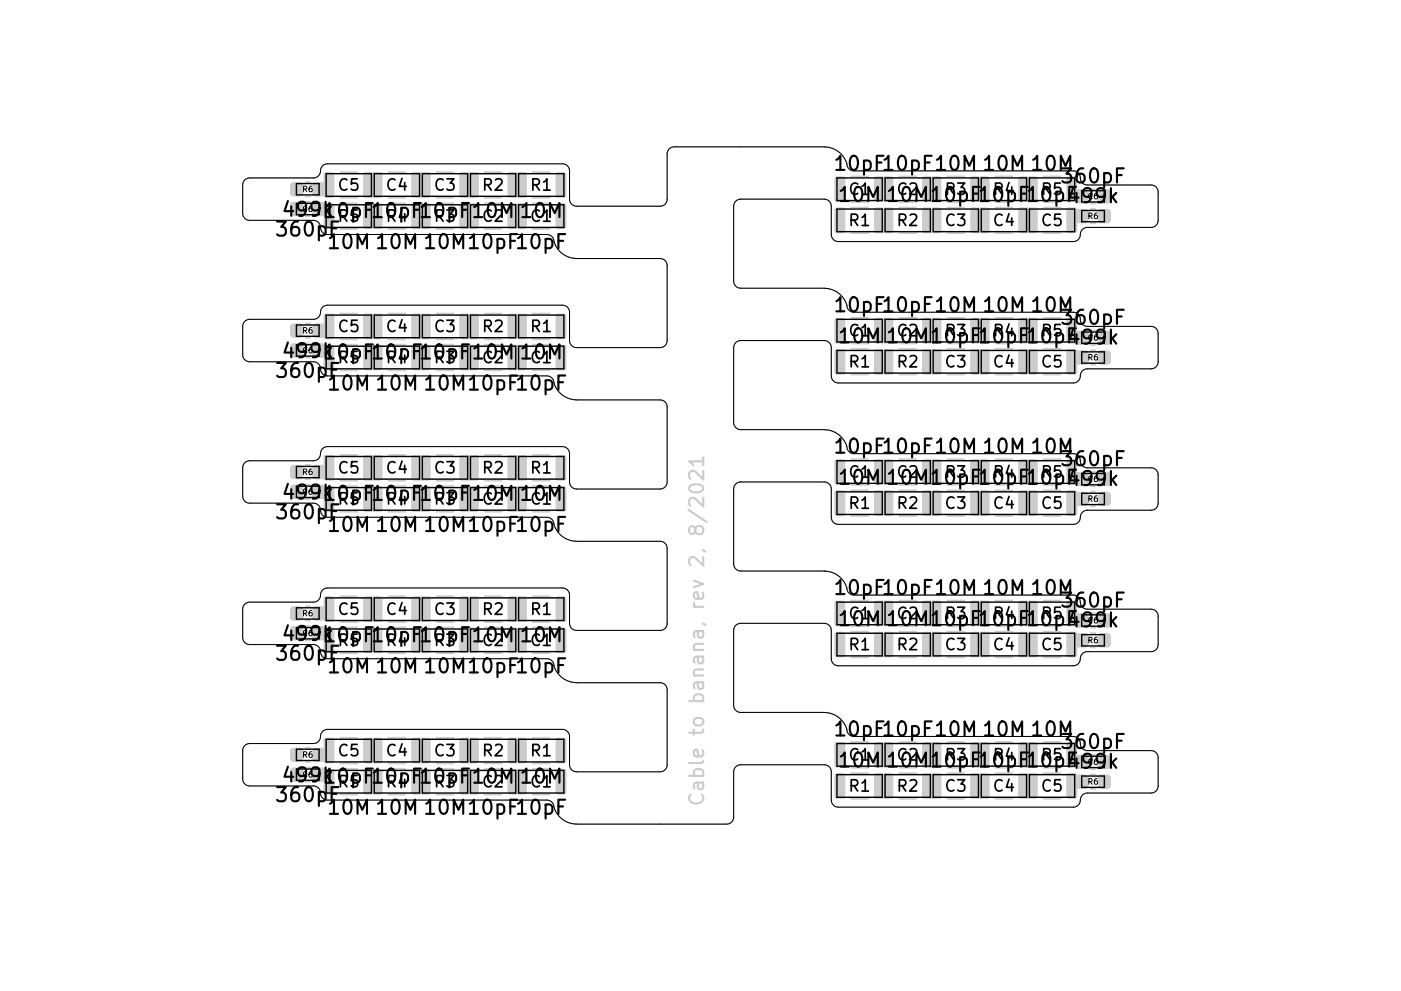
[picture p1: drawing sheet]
<svg xmlns="http://www.w3.org/2000/svg" width="297mm" height="210mm" viewBox="0 0 297 210" stroke-linecap="round" stroke-linejoin="round" font-family="sans-serif">
<defs><g id="words">
<g font-size="4.2">
<text x="177.4" y="36.2">10pF10pF 10M 10M 10M</text>
<text x="225.7" y="38.9">360pF</text>
<text x="60.6" y="45.9">499k</text>
<text x="69.1" y="46.2">10pF</text>
<text x="79.3" y="46.2">10pF</text>
<text x="89.5" y="46.2">10pF</text>
<text x="100.5" y="46.2">10M</text>
<text x="110.7" y="46.2">10M</text>
<text x="178.2" y="42.8">10M 10M 10pF10pF10pF499k</text>
<text x="59.2" y="50.1">360pF</text>
<text x="69.9" y="52.8">10M 10M 10M 10pF10pF</text>
<text x="177.4" y="66.2">10pF10pF 10M 10M 10M</text>
<text x="225.7" y="68.9">360pF</text>
<text x="60.6" y="75.9">499k</text>
<text x="69.1" y="76.2">10pF</text>
<text x="79.3" y="76.2">10pF</text>
<text x="89.5" y="76.2">10pF</text>
<text x="100.5" y="76.2">10M</text>
<text x="110.7" y="76.2">10M</text>
<text x="178.2" y="72.8">10M 10M 10pF10pF10pF499k</text>
<text x="59.2" y="80.1">360pF</text>
<text x="69.9" y="82.8">10M 10M 10M 10pF10pF</text>
<text x="177.4" y="96.2">10pF10pF 10M 10M 10M</text>
<text x="225.7" y="98.9">360pF</text>
<text x="60.6" y="105.9">499k</text>
<text x="69.1" y="106.2">10pF</text>
<text x="79.3" y="106.2">10pF</text>
<text x="89.5" y="106.2">10pF</text>
<text x="100.5" y="106.2">10M</text>
<text x="110.7" y="106.2">10M</text>
<text x="178.2" y="102.8">10M 10M 10pF10pF10pF499k</text>
<text x="59.2" y="110.1">360pF</text>
<text x="69.9" y="112.8">10M 10M 10M 10pF10pF</text>
<text x="177.4" y="126.2">10pF10pF 10M 10M 10M</text>
<text x="225.7" y="128.9">360pF</text>
<text x="60.6" y="135.9">499k</text>
<text x="69.1" y="136.2">10pF</text>
<text x="79.3" y="136.2">10pF</text>
<text x="89.5" y="136.2">10pF</text>
<text x="100.5" y="136.2">10M</text>
<text x="110.7" y="136.2">10M</text>
<text x="178.2" y="132.8">10M 10M 10pF10pF10pF499k</text>
<text x="59.2" y="140.1">360pF</text>
<text x="69.9" y="142.8">10M 10M 10M 10pF10pF</text>
<text x="177.4" y="156.2">10pF10pF 10M 10M 10M</text>
<text x="225.7" y="158.9">360pF</text>
<text x="60.6" y="165.9">499k</text>
<text x="69.1" y="166.2">10pF</text>
<text x="79.3" y="166.2">10pF</text>
<text x="89.5" y="166.2">10pF</text>
<text x="100.5" y="166.2">10M</text>
<text x="110.7" y="166.2">10M</text>
<text x="178.2" y="162.8">10M 10M 10pF10pF10pF499k</text>
<text x="59.2" y="170.1">360pF</text>
<text x="69.9" y="172.8">10M 10M 10M 10pF10pF</text>
</g>
<text font-size="4.2" fill="#ccc" x="149.3" y="163.5" transform="rotate(-90 149.3 163.5)">Cable to banana, rev 2, 8/2021</text>
<g font-size="3.3">
<text x="71.8" y="40.5">C5</text>
<text x="82" y="40.5">C4</text>
<text x="92.2" y="40.5">C3</text>
<text x="102.4" y="40.5">R2</text>
<text x="112.6" y="40.5">R1</text>
<text x="180.1" y="41.4">C1</text>
<text x="190.3" y="41.4">C2</text>
<text x="200.5" y="41.4">R3</text>
<text x="210.7" y="41.4">R4</text>
<text x="220.9" y="41.4">R5</text>
<text x="71.8" y="47.1">R5</text>
<text x="82" y="47.1">R4</text>
<text x="92.2" y="47.1">R3</text>
<text x="102.4" y="47.1">C2</text>
<text x="112.6" y="47.1">C1</text>
<text x="180.1" y="48">R1</text>
<text x="190.3" y="48">R2</text>
<text x="200.5" y="48">C3</text>
<text x="210.7" y="48">C4</text>
<text x="220.9" y="48">C5</text>
<text x="71.8" y="70.5">C5</text>
<text x="82" y="70.5">C4</text>
<text x="92.2" y="70.5">C3</text>
<text x="102.4" y="70.5">R2</text>
<text x="112.6" y="70.5">R1</text>
<text x="180.1" y="71.4">C1</text>
<text x="190.3" y="71.4">C2</text>
<text x="200.5" y="71.4">R3</text>
<text x="210.7" y="71.4">R4</text>
<text x="220.9" y="71.4">R5</text>
<text x="71.8" y="77.1">R5</text>
<text x="82" y="77.1">R4</text>
<text x="92.2" y="77.1">R3</text>
<text x="102.4" y="77.1">C2</text>
<text x="112.6" y="77.1">C1</text>
<text x="180.1" y="78">R1</text>
<text x="190.3" y="78">R2</text>
<text x="200.5" y="78">C3</text>
<text x="210.7" y="78">C4</text>
<text x="220.9" y="78">C5</text>
<text x="71.8" y="100.5">C5</text>
<text x="82" y="100.5">C4</text>
<text x="92.2" y="100.5">C3</text>
<text x="102.4" y="100.5">R2</text>
<text x="112.6" y="100.5">R1</text>
<text x="180.1" y="101.4">C1</text>
<text x="190.3" y="101.4">C2</text>
<text x="200.5" y="101.4">R3</text>
<text x="210.7" y="101.4">R4</text>
<text x="220.9" y="101.4">R5</text>
<text x="71.8" y="107.1">R5</text>
<text x="82" y="107.1">R4</text>
<text x="92.2" y="107.1">R3</text>
<text x="102.4" y="107.1">C2</text>
<text x="112.6" y="107.1">C1</text>
<text x="180.1" y="108">R1</text>
<text x="190.3" y="108">R2</text>
<text x="200.5" y="108">C3</text>
<text x="210.7" y="108">C4</text>
<text x="220.9" y="108">C5</text>
<text x="71.8" y="130.5">C5</text>
<text x="82" y="130.5">C4</text>
<text x="92.2" y="130.5">C3</text>
<text x="102.4" y="130.5">R2</text>
<text x="112.6" y="130.5">R1</text>
<text x="180.1" y="131.4">C1</text>
<text x="190.3" y="131.4">C2</text>
<text x="200.5" y="131.4">R3</text>
<text x="210.7" y="131.4">R4</text>
<text x="220.9" y="131.4">R5</text>
<text x="71.8" y="137.1">R5</text>
<text x="82" y="137.1">R4</text>
<text x="92.2" y="137.1">R3</text>
<text x="102.4" y="137.1">C2</text>
<text x="112.6" y="137.1">C1</text>
<text x="180.1" y="138">R1</text>
<text x="190.3" y="138">R2</text>
<text x="200.5" y="138">C3</text>
<text x="210.7" y="138">C4</text>
<text x="220.9" y="138">C5</text>
<text x="71.8" y="160.5">C5</text>
<text x="82" y="160.5">C4</text>
<text x="92.2" y="160.5">C3</text>
<text x="102.4" y="160.5">R2</text>
<text x="112.6" y="160.5">R1</text>
<text x="180.1" y="161.4">C1</text>
<text x="190.3" y="161.4">C2</text>
<text x="200.5" y="161.4">R3</text>
<text x="210.7" y="161.4">R4</text>
<text x="220.9" y="161.4">R5</text>
<text x="71.8" y="167.1">R5</text>
<text x="82" y="167.1">R4</text>
<text x="92.2" y="167.1">R3</text>
<text x="102.4" y="167.1">C2</text>
<text x="112.6" y="167.1">C1</text>
<text x="180.1" y="168">R1</text>
<text x="190.3" y="168">R2</text>
<text x="200.5" y="168">C3</text>
<text x="210.7" y="168">C4</text>
<text x="220.9" y="168">C5</text>
</g>
<g font-size="1.7">
<text x="64.2" y="40.8">R6</text>
<text x="64.2" y="45">C6</text>
<text x="230.7" y="46.5">R6</text>
<text x="230.7" y="42.3">C6</text>
<text x="64.2" y="70.8">R6</text>
<text x="64.2" y="75">C6</text>
<text x="230.7" y="72.3">C6</text>
<text x="230.7" y="76.5">R6</text>
<text x="64.2" y="100.8">R6</text>
<text x="64.2" y="105">C6</text>
<text x="230.7" y="106.5">R6</text>
<text x="230.7" y="102.3">C6</text>
<text x="64.2" y="130.8">R6</text>
<text x="64.2" y="135">C6</text>
<text x="230.7" y="132.3">C6</text>
<text x="230.7" y="136.5">R6</text>
<text x="64.2" y="160.8">R6</text>
<text x="64.2" y="165">C6</text>
<text x="230.7" y="162.3">C6</text>
<text x="230.7" y="166.5">R6</text>
</g>
</g></defs>
<g fill="none" stroke="#ccc" stroke-width=".21">
<path d="M179.6 34.8a5.1 5.1 0 0 0-4.8-3.6h-31.8a1.5 1.5 0 0 0-1.5 1.5v9.6a1.5 1.5 0 0 1-1.5 1.5h-17.7a1.5 1.5 0 0 1-1.5-1.5v-6a1.5 1.5 0 0 0-1.5-1.5h-49.8a1.73 1.73 0 0 0-1.6 2l-.6 .7-.7 .2-13.6 .1a1.5 1.5 0 0 0-1.5 1.5v6a1.5 1.5 0 0 0 1.5 1.5h13.5M181.1 36.3h46.5M230.6 39.3h13.5a1.5 1.5 0 0 1 1.5 1.5v6a1.5 1.5 0 0 1-1.5 1.5h-13.5a1.73 1.73 0 0 0-1.6 2l-.6 .7-.8 .3h-49.8a1.5 1.5 0 0 1-1.5-1.5v-6a1.5 1.5 0 0 0-1.5-1.5h-17.7a1.5 1.5 0 0 0-1.5 1.5v15.9a1.5 1.5 0 0 0 1.5 1.5h17.7a5.1 5.1 0 0 1 4.8 3.6M69.5 49.8h46.5M117.5 51.3a5.1 5.1 0 0 0 4.8 3.6h17.7a1.5 1.5 0 0 1 1.5 1.5v15.9a1.5 1.5 0 0 1-1.5 1.5h-17.7a1.5 1.5 0 0 1-1.5-1.5v-6a1.5 1.5 0 0 0-1.5-1.5h-49.8a1.73 1.73 0 0 0-1.6 2l-.5 .6-.8 .3-13.6 .1a1.5 1.5 0 0 0-1.5 1.5v6a1.5 1.5 0 0 0 1.5 1.5h13.5M69.5 79.8h46.5M181.1 66.3h46.5M230.6 69.3h13.5a1.5 1.5 0 0 1 1.5 1.5v6a1.5 1.5 0 0 1-1.5 1.5h-13.5a1.73 1.73 0 0 0-1.6 2l-.6 .7-.8 .3h-49.8a1.5 1.5 0 0 1-1.5-1.5v-6a1.5 1.5 0 0 0-1.5-1.5h-17.7a1.5 1.5 0 0 0-1.5 1.5v15.9a1.5 1.5 0 0 0 1.5 1.5h17.7a5.1 5.1 0 0 1 4.8 3.6M117.5 81.3a5.1 5.1 0 0 0 4.8 3.6h17.7a1.5 1.5 0 0 1 1.5 1.5v15.9a1.5 1.5 0 0 1-1.5 1.5h-17.7a1.5 1.5 0 0 1-1.5-1.5v-6a1.5 1.5 0 0 0-1.5-1.5h-49.8a1.73 1.73 0 0 0-1.6 2l-.5 .6-.8 .3-13.6 .1a1.5 1.5 0 0 0-1.5 1.5v6a1.5 1.5 0 0 0 1.5 1.5h13.5M181.1 96.3h46.5M230.6 99.3h13.5a1.5 1.5 0 0 1 1.5 1.5v6a1.5 1.5 0 0 1-1.5 1.5h-13.5a1.73 1.73 0 0 0-1.6 2l-.6 .7-.8 .3h-49.8a1.5 1.5 0 0 1-1.5-1.5v-6a1.5 1.5 0 0 0-1.5-1.5h-17.7a1.5 1.5 0 0 0-1.5 1.5v15.9a1.5 1.5 0 0 0 1.5 1.5h17.7a5.1 5.1 0 0 1 4.8 3.6M69.5 109.8h46.5"/>
<path d="M117.5 111.3a5.1 5.1 0 0 0 4.8 3.6h17.7a1.5 1.5 0 0 1 1.5 1.5v15.9a1.5 1.5 0 0 1-1.5 1.5h-17.7a1.5 1.5 0 0 1-1.5-1.5v-6a1.5 1.5 0 0 0-1.5-1.5h-49.8a1.73 1.73 0 0 0-1.6 2l-.6 .7-.7 .2-13.6 .1a1.5 1.5 0 0 0-1.5 1.5v6a1.5 1.5 0 0 0 1.5 1.5h13.5M69.5 139.8h46.5M181.1 126.3h46.5M230.6 129.3h13.5a1.5 1.5 0 0 1 1.5 1.5v6a1.5 1.5 0 0 1-1.5 1.5h-13.5a1.73 1.73 0 0 0-1.6 2l-.6 .7-.8 .3h-49.8a1.5 1.5 0 0 1-1.5-1.5v-6a1.5 1.5 0 0 0-1.5-1.5h-17.7a1.5 1.5 0 0 0-1.5 1.5v15.9a1.5 1.5 0 0 0 1.5 1.5h17.7a5.1 5.1 0 0 1 4.8 3.6M117.5 141.3a5.1 5.1 0 0 0 4.8 3.6h17.7a1.5 1.5 0 0 1 1.5 1.5v15.9a1.5 1.5 0 0 1-1.5 1.5h-17.7a1.5 1.5 0 0 1-1.5-1.5v-6a1.5 1.5 0 0 0-1.5-1.5h-49.8a1.73 1.73 0 0 0-1.6 2l-.6 .7-.7 .2-13.6 .1a1.5 1.5 0 0 0-1.5 1.5v6a1.5 1.5 0 0 0 1.5 1.5h13.5M181.1 156.3h46.5M230.6 159.3h13.5a1.5 1.5 0 0 1 1.5 1.5v6a1.5 1.5 0 0 1-1.5 1.5h-13.5a1.73 1.73 0 0 0-1.6 2l-.6 .7-.8 .3h-49.8a1.5 1.5 0 0 1-1.5-1.5v-6a1.5 1.5 0 0 0-1.5-1.5h-17.7a1.5 1.5 0 0 0-1.5 1.5v9.6a1.5 1.5 0 0 1-1.5 1.5h-31.8a5.1 5.1 0 0 1-4.8-3.6M69.5 169.8h46.5"/>
</g>
<g fill="#ccc" stroke="#ccc" stroke-width=".21">
<path d="M99.4 36.7l1.6-.1 .4 .3v4.6l-.3 .4h-1.5l-.3-.3v-4.6z"/>
<path d="M107.8 36.7l1.6-.1 .4 .3v4.6l-.3 .4h-1.5l-.3-.3v-4.6z"/>
<path d="M66.5 128.9l.4-.2h1.4a.66 .66 0 0 1 .6 .7v1.5a.66 .66 0 0 1-.6 .7h-1.3a.66 .66 0 0 1-.7-.7v-1.6z"/>
<path d="M61.8 128.9l.4-.2h1.3a.66 .66 0 0 1 .7 .7v1.5a.66 .66 0 0 1-.7 .7h-1.3a.66 .66 0 0 1-.6-.7v-1.6z"/>
<path d="M79 36.7l1.6-.1 .4 .3v4.6l-.3 .4h-1.5l-.3-.3v-4.6z"/>
<path d="M87.4 36.7l1.6-.1 .4 .3v4.6l-.3 .4h-1.5l-.3-.3v-4.6z"/>
<path d="M68.8 156.7l1.6-.1 .4 .3v4.6l-.3 .4h-1.5l-.3-.3v-4.6z"/>
<path d="M77.2 156.7l1.6-.1 .4 .3v4.6l-.3 .4h-1.5l-.3-.3v-4.6z"/>
<path d="M89.2 36.7l1.6-.1 .4 .3v4.6l-.3 .4h-1.5l-.3-.3v-4.6z"/>
<path d="M97.6 36.7l1.6-.1 .4 .3v4.6l-.3 .4h-1.5l-.3-.3v-4.6z"/>
<path d="M77.2 66.7l1.6-.1 .4 .3v4.6l-.3 .4h-1.5l-.3-.3v-4.6z"/>
<path d="M68.8 66.7l1.6-.1 .4 .3v4.6l-.3 .4h-1.5l-.3-.3v-4.6z"/>
<path d="M109.6 163.3l1.6-.1 .4 .3v4.6l-.3 .4h-1.5l-.3-.3v-4.6z"/>
<path d="M118 163.3l1.6-.1 .4 .3v4.6l-.3 .4h-1.5l-.3-.3v-4.6z"/>
<path d="M109.6 36.7l1.6-.1 .4 .3v4.6l-.3 .4h-1.5l-.3-.3v-4.6z"/>
<path d="M118 36.7l1.6-.1 .4 .3v4.6l-.3 .4h-1.5l-.3-.3v-4.6z"/>
<path d="M87.4 126.8l1.6-.2 .4 .3v4.6l-.3 .4h-1.5l-.3-.3v-4.6z"/>
<path d="M79 126.8l1.6-.2 .4 .3v4.6l-.3 .4h-1.5l-.3-.3v-4.6z"/>
<path d="M99.4 43.3l1.6-.1 .4 .3v4.6l-.3 .4h-1.5l-.3-.3v-4.6z"/>
<path d="M107.8 43.3l1.6-.1 .4 .3v4.6l-.3 .4h-1.5l-.3-.3v-4.6z"/>
<path d="M68.8 36.7l1.6-.1 .4 .3v4.6l-.3 .4h-1.5l-.3-.3v-4.6z"/>
<path d="M77.2 36.7l1.6-.1 .4 .3v4.6l-.3 .4h-1.5l-.3-.3v-4.6z"/>
<path d="M109.6 156.7l1.6-.1 .4 .3v4.6l-.3 .4h-1.5l-.3-.3v-4.6z"/>
<path d="M118 156.7l1.6-.1 .4 .3v4.6l-.3 .4h-1.5l-.3-.3v-4.6z"/>
<path d="M99.4 156.7l1.6-.1 .4 .3v4.6l-.3 .4h-1.5l-.3-.3v-4.6z"/>
<path d="M107.8 156.7l1.6-.1 .4 .3v4.6l-.3 .4h-1.5l-.3-.3v-4.6z"/>
<path d="M89.2 156.7l1.6-.1 .4 .3v4.6l-.3 .4h-1.5l-.3-.3v-4.6z"/>
<path d="M97.6 156.7l1.6-.1 .4 .3v4.6l-.3 .4h-1.5l-.3-.3v-4.6z"/>
<path d="M61.8 38.9l.4-.2h1.3a.66 .66 0 0 1 .7 .7v1.5a.66 .66 0 0 1-.7 .7h-1.3a.66 .66 0 0 1-.6-.7v-1.6z"/>
<path d="M66.5 38.9l.4-.2h1.4a.66 .66 0 0 1 .6 .7v1.5a.66 .66 0 0 1-.6 .7h-1.3a.66 .66 0 0 1-.7-.7v-1.6z"/>
<path d="M107.8 133.3l1.6-.1 .4 .3v4.6l-.3 .4h-1.5l-.3-.3v-4.6z"/>
<path d="M99.4 133.3l1.6-.1 .4 .3v4.6l-.3 .4h-1.5l-.3-.3v-4.6z"/>
<path d="M87.4 66.7l1.6-.1 .4 .3v4.6l-.3 .4h-1.5l-.3-.3v-4.6z"/>
<path d="M79 66.7l1.6-.1 .4 .3v4.6l-.3 .4h-1.5l-.3-.3v-4.6z"/>
<path d="M97.6 126.8l1.6-.2 .4 .3v4.6l-.3 .4h-1.5l-.3-.3v-4.6z"/>
<path d="M89.2 126.8l1.6-.2 .4 .3v4.6l-.3 .4h-1.5l-.3-.3v-4.6z"/>
<path d="M66.5 68.9l.4-.2h1.4a.66 .66 0 0 1 .6 .7v1.5a.66 .66 0 0 1-.6 .7h-1.3a.66 .66 0 0 1-.7-.7v-1.6z"/>
<path d="M61.8 68.9l.4-.2h1.3a.66 .66 0 0 1 .7 .7v1.5a.66 .66 0 0 1-.7 .7h-1.3a.66 .66 0 0 1-.6-.7v-1.6z"/>
<path d="M107.8 66.7l1.6-.1 .4 .3v4.6l-.3 .4h-1.5l-.3-.3v-4.6z"/>
<path d="M99.4 66.7l1.6-.1 .4 .3v4.6l-.3 .4h-1.5l-.3-.3v-4.6z"/>
<path d="M77.2 126.8l1.6-.2 .4 .3v4.6l-.3 .4h-1.5l-.3-.3v-4.6z"/>
<path d="M68.8 126.8l1.6-.2 .4 .3v4.6l-.3 .4h-1.5l-.3-.3v-4.6z"/>
<path d="M109.6 43.3l1.6-.1 .4 .3v4.6l-.3 .4h-1.5l-.3-.3v-4.6z"/>
<path d="M118 43.3l1.6-.1 .4 .3v4.6l-.3 .4h-1.5l-.3-.3v-4.6z"/>
<path d="M97.6 66.7l1.6-.1 .4 .3v4.6l-.3 .4h-1.5l-.3-.3v-4.6z"/>
<path d="M89.2 66.7l1.6-.1 .4 .3v4.6l-.3 .4h-1.5l-.3-.3v-4.6z"/>
<path d="M79 156.7l1.6-.1 .4 .3v4.6l-.3 .4h-1.5l-.3-.3v-4.6z"/>
<path d="M87.4 156.7l1.6-.1 .4 .3v4.6l-.3 .4h-1.5l-.3-.3v-4.6z"/>
<path d="M107.8 126.8l1.6-.2 .4 .3v4.6l-.3 .4h-1.5l-.3-.3v-4.6z"/>
<path d="M99.4 126.8l1.6-.2 .4 .3v4.6l-.3 .4h-1.5l-.3-.3v-4.6z"/>
<path d="M118 133.3l1.6-.1 .4 .3v4.6l-.3 .4h-1.5l-.3-.3v-4.6z"/>
<path d="M109.6 133.3l1.6-.1 .4 .3v4.6l-.3 .4h-1.5l-.3-.3v-4.6z"/>
<path d="M118 73.4l1.6-.2 .4 .3v4.6l-.3 .4h-1.5l-.3-.3v-4.6z"/>
<path d="M109.6 73.4l1.6-.2 .4 .3v4.6l-.3 .4h-1.5l-.3-.3v-4.6z"/>
<path d="M118 66.7l1.6-.1 .4 .3v4.6l-.3 .4h-1.5l-.3-.3v-4.6z"/>
<path d="M109.6 66.7l1.6-.1 .4 .3v4.6l-.3 .4h-1.5l-.3-.3v-4.6z"/>
<path d="M61.8 158.9l.4-.2h1.3a.66 .66 0 0 1 .7 .7v1.5a.66 .66 0 0 1-.7 .7h-1.3a.66 .66 0 0 1-.6-.7v-1.6z"/>
<path d="M66.5 158.9l.4-.2h1.4a.66 .66 0 0 1 .6 .7v1.5a.66 .66 0 0 1-.6 .7h-1.3a.66 .66 0 0 1-.7-.7v-1.6z"/>
<path d="M107.8 73.4l1.6-.2 .4 .3v4.6l-.3 .4h-1.5l-.3-.3v-4.6z"/>
<path d="M99.4 73.4l1.6-.2 .4 .3v4.6l-.3 .4h-1.5l-.3-.3v-4.6z"/>
<path d="M99.4 163.3l1.6-.1 .4 .3v4.6l-.3 .4h-1.5l-.3-.3v-4.6z"/>
<path d="M107.8 163.3l1.6-.1 .4 .3v4.6l-.3 .4h-1.5l-.3-.3v-4.6z"/>
<path d="M109.6 103.4l1.6-.2 .4 .3v4.6l-.3 .4h-1.5l-.3-.3v-4.6z"/>
<path d="M118 103.4l1.6-.2 .4 .3v4.6l-.3 .4h-1.5l-.3-.3v-4.6z"/>
<path d="M68.8 96.8l1.6-.2 .4 .3v4.6l-.3 .4h-1.5l-.3-.3v-4.6z"/>
<path d="M77.2 96.8l1.6-.2 .4 .3v4.6l-.3 .4h-1.5l-.3-.3v-4.6z"/>
<path d="M99.4 96.8l1.6-.2 .4 .3v4.6l-.3 .4h-1.5l-.3-.3v-4.6z"/>
<path d="M107.8 96.8l1.6-.2 .4 .3v4.6l-.3 .4h-1.5l-.3-.3v-4.6z"/>
<path d="M89.2 96.8l1.6-.2 .4 .3v4.6l-.3 .4h-1.5l-.3-.3v-4.6z"/>
<path d="M97.6 96.8l1.6-.2 .4 .3v4.6l-.3 .4h-1.5l-.3-.3v-4.6z"/>
<path d="M109.6 96.8l1.6-.2 .4 .3v4.6l-.3 .4h-1.5l-.3-.3v-4.6z"/>
<path d="M118 96.8l1.6-.2 .4 .3v4.6l-.3 .4h-1.5l-.3-.3v-4.6z"/>
<path d="M99.4 103.4l1.6-.2 .4 .3v4.6l-.3 .4h-1.5l-.3-.3v-4.6z"/>
<path d="M107.8 103.4l1.6-.2 .4 .3v4.6l-.3 .4h-1.5l-.3-.3v-4.6z"/>
<path d="M61.8 98.9l.4-.2h1.3a.66 .66 0 0 1 .7 .7v1.5a.66 .66 0 0 1-.7 .7h-1.3a.66 .66 0 0 1-.6-.7v-1.6z"/>
<path d="M66.5 98.9l.4-.2h1.4a.66 .66 0 0 1 .6 .7v1.5a.66 .66 0 0 1-.6 .7h-1.3a.66 .66 0 0 1-.7-.7v-1.6z"/>
<path d="M79 96.8l1.6-.2 .4 .3v4.6l-.3 .4h-1.5l-.3-.3v-4.6z"/>
<path d="M87.4 96.8l1.6-.2 .4 .3v4.6l-.3 .4h-1.5l-.3-.3v-4.6z"/>
<path d="M118 126.8l1.6-.2 .4 .3v4.6l-.3 .4h-1.5l-.3-.3v-4.6z"/>
<path d="M109.6 126.8l1.6-.2 .4 .3v4.6l-.3 .4h-1.5l-.3-.3v-4.6z"/>
<path d="M228.3 44.6l.4-.2h1.3a.66 .66 0 0 1 .7 .7v1.5a.66 .66 0 0 1-.7 .7h-1.3a.66 .66 0 0 1-.6-.7v-1.6z"/>
<path d="M233 44.6l.4-.2h1.4a.66 .66 0 0 1 .6 .7v1.5a.66 .66 0 0 1-.6 .7h-1.3a.66 .66 0 0 1-.7-.7v-1.6z"/>
<path d="M207.7 44.3l1.6-.2 .4 .3v4.6l-.3 .4h-1.5l-.3-.3v-4.6z"/>
<path d="M216.1 44.3l1.6-.2 .4 .3v4.6l-.3 .4h-1.5l-.3-.3v-4.6z"/>
<path d="M197.5 37.6l1.6-.1 .4 .3v4.6l-.3 .4h-1.5l-.3-.3v-4.6z"/>
<path d="M205.9 37.6l1.6-.1 .4 .3v4.6l-.3 .4h-1.5l-.3-.3v-4.6z"/>
<path d="M187.3 37.6l1.6-.1 .4 .3v4.6l-.3 .4h-1.5l-.3-.3v-4.6z"/>
<path d="M195.7 37.6l1.6-.1 .4 .3v4.6l-.3 .4h-1.5l-.3-.3v-4.6z"/>
<path d="M197.5 44.3l1.6-.2 .4 .3v4.6l-.3 .4h-1.5l-.3-.3v-4.6z"/>
<path d="M205.9 44.3l1.6-.2 .4 .3v4.6l-.3 .4h-1.5l-.3-.3v-4.6z"/>
<path d="M217.9 44.3l1.6-.2 .4 .3v4.6l-.3 .4h-1.5l-.3-.3v-4.6z"/>
<path d="M226.3 44.3l1.6-.2 .4 .3v4.6l-.3 .4h-1.5l-.3-.3v-4.6z"/>
<path d="M187.3 44.3l1.6-.2 .4 .3v4.6l-.3 .4h-1.5l-.3-.3v-4.6z"/>
<path d="M195.7 44.3l1.6-.2 .4 .3v4.6l-.3 .4h-1.5l-.3-.3v-4.6z"/>
<path d="M177.1 37.6l1.6-.1 .4 .3v4.6l-.3 .4h-1.5l-.3-.3v-4.6z"/>
<path d="M185.5 37.6l1.6-.1 .4 .3v4.6l-.3 .4h-1.5l-.3-.3v-4.6z"/>
<path d="M207.7 37.6l1.6-.1 .4 .3v4.6l-.3 .4h-1.5l-.3-.3v-4.6z"/>
<path d="M216.1 37.6l1.6-.1 .4 .3v4.6l-.3 .4h-1.5l-.3-.3v-4.6z"/>
<path d="M217.9 37.6l1.6-.1 .4 .3v4.6l-.3 .4h-1.5l-.3-.3v-4.6z"/>
<path d="M226.3 37.6l1.6-.1 .4 .3v4.6l-.3 .4h-1.5l-.3-.3v-4.6z"/>
<path d="M177.1 44.3l1.6-.2 .4 .3v4.6l-.3 .4h-1.5l-.3-.3v-4.6z"/>
<path d="M185.5 44.3l1.6-.2 .4 .3v4.6l-.3 .4h-1.5l-.3-.3v-4.6z"/>
<path d="M185.5 67.7l1.6-.2 .4 .3v4.6l-.3 .4h-1.5l-.3-.3v-4.6z"/>
<path d="M177.1 67.7l1.6-.2 .4 .3v4.6l-.3 .4h-1.5l-.3-.3v-4.6z"/>
<path d="M226.3 74.2l1.6-.1 .4 .3v4.6l-.3 .4h-1.5l-.3-.3v-4.6z"/>
<path d="M217.9 74.2l1.6-.1 .4 .3v4.6l-.3 .4h-1.5l-.3-.3v-4.6z"/>
<path d="M216.1 67.7l1.6-.2 .4 .3v4.6l-.3 .4h-1.5l-.3-.3v-4.6z"/>
<path d="M207.7 67.7l1.6-.2 .4 .3v4.6l-.3 .4h-1.5l-.3-.3v-4.6z"/>
<path d="M226.3 67.7l1.6-.2 .4 .3v4.6l-.3 .4h-1.5l-.3-.3v-4.6z"/>
<path d="M217.9 67.7l1.6-.2 .4 .3v4.6l-.3 .4h-1.5l-.3-.3v-4.6z"/>
<path d="M195.7 74.2l1.6-.1 .4 .3v4.6l-.3 .4h-1.5l-.3-.3v-4.6z"/>
<path d="M187.3 74.2l1.6-.1 .4 .3v4.6l-.3 .4h-1.5l-.3-.3v-4.6z"/>
<path d="M205.9 67.7l1.6-.2 .4 .3v4.6l-.3 .4h-1.5l-.3-.3v-4.6z"/>
<path d="M197.5 67.7l1.6-.2 .4 .3v4.6l-.3 .4h-1.5l-.3-.3v-4.6z"/>
<path d="M205.9 74.2l1.6-.1 .4 .3v4.6l-.3 .4h-1.5l-.3-.3v-4.6z"/>
<path d="M197.5 74.2l1.6-.1 .4 .3v4.6l-.3 .4h-1.5l-.3-.3v-4.6z"/>
<path d="M185.5 74.2l1.6-.1 .4 .3v4.6l-.3 .4h-1.5l-.3-.3v-4.6z"/>
<path d="M177.1 74.2l1.6-.1 .4 .3v4.6l-.3 .4h-1.5l-.3-.3v-4.6z"/>
<path d="M195.7 67.7l1.6-.2 .4 .3v4.6l-.3 .4h-1.5l-.3-.3v-4.6z"/>
<path d="M187.3 67.7l1.6-.2 .4 .3v4.6l-.3 .4h-1.5l-.3-.3v-4.6z"/>
<path d="M233 74.6l.4-.2h1.4a.66 .66 0 0 1 .6 .7v1.5a.66 .66 0 0 1-.6 .7h-1.3a.66 .66 0 0 1-.7-.7v-1.6z"/>
<path d="M228.3 74.6l.4-.2h1.3a.66 .66 0 0 1 .7 .7v1.5a.66 .66 0 0 1-.7 .7h-1.3a.66 .66 0 0 1-.6-.7v-1.6z"/>
<path d="M216.1 74.2l1.6-.1 .4 .3v4.6l-.3 .4h-1.5l-.3-.3v-4.6z"/>
<path d="M207.7 74.2l1.6-.1 .4 .3v4.6l-.3 .4h-1.5l-.3-.3v-4.6z"/>
<path d="M217.9 164.3l1.6-.2 .4 .3v4.6l-.3 .4h-1.5l-.3-.3v-4.6z"/>
<path d="M226.3 164.3l1.6-.2 .4 .3v4.6l-.3 .4h-1.5l-.3-.3v-4.6z"/>
<path d="M207.7 157.6l1.6-.1 .4 .3v4.6l-.3 .4h-1.5l-.3-.3v-4.6z"/>
<path d="M216.1 157.6l1.6-.1 .4 .3v4.6l-.3 .4h-1.5l-.3-.3v-4.6z"/>
<path d="M217.9 157.6l1.6-.1 .4 .3v4.6l-.3 .4h-1.5l-.3-.3v-4.6z"/>
<path d="M226.3 157.6l1.6-.1 .4 .3v4.6l-.3 .4h-1.5l-.3-.3v-4.6z"/>
<path d="M207.7 164.3l1.6-.2 .4 .3v4.6l-.3 .4h-1.5l-.3-.3v-4.6z"/>
<path d="M216.1 164.3l1.6-.2 .4 .3v4.6l-.3 .4h-1.5l-.3-.3v-4.6z"/>
<path d="M197.5 157.6l1.6-.1 .4 .3v4.6l-.3 .4h-1.5l-.3-.3v-4.6z"/>
<path d="M205.9 157.6l1.6-.1 .4 .3v4.6l-.3 .4h-1.5l-.3-.3v-4.6z"/>
<path d="M228.3 164.6l.4-.2h1.3a.66 .66 0 0 1 .7 .7v1.5a.66 .66 0 0 1-.7 .7h-1.3a.66 .66 0 0 1-.6-.7v-1.6z"/>
<path d="M233 164.6l.4-.2h1.4a.66 .66 0 0 1 .6 .7v1.5a.66 .66 0 0 1-.6 .7h-1.3a.66 .66 0 0 1-.7-.7v-1.6z"/>
<path d="M187.3 164.3l1.6-.2 .4 .3v4.6l-.3 .4h-1.5l-.3-.3v-4.6z"/>
<path d="M195.7 164.3l1.6-.2 .4 .3v4.6l-.3 .4h-1.5l-.3-.3v-4.6z"/>
<path d="M197.5 164.3l1.6-.2 .4 .3v4.6l-.3 .4h-1.5l-.3-.3v-4.6z"/>
<path d="M205.9 164.3l1.6-.2 .4 .3v4.6l-.3 .4h-1.5l-.3-.3v-4.6z"/>
<path d="M177.1 157.6l1.6-.1 .4 .3v4.6l-.3 .4h-1.5l-.3-.3v-4.6z"/>
<path d="M185.5 157.6l1.6-.1 .4 .3v4.6l-.3 .4h-1.5l-.3-.3v-4.6z"/>
<path d="M177.1 164.3l1.6-.2 .4 .3v4.6l-.3 .4h-1.5l-.3-.3v-4.6z"/>
<path d="M185.5 164.3l1.6-.2 .4 .3v4.6l-.3 .4h-1.5l-.3-.3v-4.6z"/>
<path d="M187.3 157.6l1.6-.1 .4 .3v4.6l-.3 .4h-1.5l-.3-.3v-4.6z"/>
<path d="M195.7 157.6l1.6-.1 .4 .3v4.6l-.3 .4h-1.5l-.3-.3v-4.6z"/>
<path d="M185.5 127.6l1.6-.1 .4 .3v4.6l-.3 .4h-1.5l-.3-.3v-4.6z"/>
<path d="M177.1 127.6l1.6-.1 .4 .3v4.6l-.3 .4h-1.5l-.3-.3v-4.6z"/>
<path d="M226.3 134.2l1.6-.1 .4 .3v4.6l-.3 .4h-1.5l-.3-.3v-4.6z"/>
<path d="M217.9 134.2l1.6-.1 .4 .3v4.6l-.3 .4h-1.5l-.3-.3v-4.6z"/>
<path d="M216.1 127.6l1.6-.1 .4 .3v4.6l-.3 .4h-1.5l-.3-.3v-4.6z"/>
<path d="M207.7 127.6l1.6-.1 .4 .3v4.6l-.3 .4h-1.5l-.3-.3v-4.6z"/>
<path d="M226.3 127.6l1.6-.1 .4 .3v4.6l-.3 .4h-1.5l-.3-.3v-4.6z"/>
<path d="M217.9 127.6l1.6-.1 .4 .3v4.6l-.3 .4h-1.5l-.3-.3v-4.6z"/>
<path d="M195.7 134.2l1.6-.1 .4 .3v4.6l-.3 .4h-1.5l-.3-.3v-4.6z"/>
<path d="M187.3 134.2l1.6-.1 .4 .3v4.6l-.3 .4h-1.5l-.3-.3v-4.6z"/>
<path d="M205.9 127.6l1.6-.1 .4 .3v4.6l-.3 .4h-1.5l-.3-.3v-4.6z"/>
<path d="M197.5 127.6l1.6-.1 .4 .3v4.6l-.3 .4h-1.5l-.3-.3v-4.6z"/>
<path d="M205.9 134.2l1.6-.1 .4 .3v4.6l-.3 .4h-1.5l-.3-.3v-4.6z"/>
<path d="M197.5 134.2l1.6-.1 .4 .3v4.6l-.3 .4h-1.5l-.3-.3v-4.6z"/>
<path d="M185.5 134.2l1.6-.1 .4 .3v4.6l-.3 .4h-1.5l-.3-.3v-4.6z"/>
<path d="M177.1 134.2l1.6-.1 .4 .3v4.6l-.3 .4h-1.5l-.3-.3v-4.6z"/>
<path d="M195.7 127.6l1.6-.1 .4 .3v4.6l-.3 .4h-1.5l-.3-.3v-4.6z"/>
<path d="M187.3 127.6l1.6-.1 .4 .3v4.6l-.3 .4h-1.5l-.3-.3v-4.6z"/>
<path d="M233 134.6l.4-.2h1.4a.66 .66 0 0 1 .6 .7v1.5a.66 .66 0 0 1-.6 .7h-1.3a.66 .66 0 0 1-.7-.7v-1.6z"/>
<path d="M228.3 134.6l.4-.2h1.3a.66 .66 0 0 1 .7 .7v1.5a.66 .66 0 0 1-.7 .7h-1.3a.66 .66 0 0 1-.6-.7v-1.6z"/>
<path d="M216.1 134.2l1.6-.1 .4 .3v4.6l-.3 .4h-1.5l-.3-.3v-4.6z"/>
<path d="M207.7 134.2l1.6-.1 .4 .3v4.6l-.3 .4h-1.5l-.3-.3v-4.6z"/>
<path d="M217.9 97.6l1.6-.1 .4 .3v4.6l-.3 .4h-1.5l-.3-.3v-4.6z"/>
<path d="M226.3 97.6l1.6-.1 .4 .3v4.6l-.3 .4h-1.5l-.3-.3v-4.6z"/>
<path d="M207.7 97.6l1.6-.1 .4 .3v4.6l-.3 .4h-1.5l-.3-.3v-4.6z"/>
<path d="M216.1 97.6l1.6-.1 .4 .3v4.6l-.3 .4h-1.5l-.3-.3v-4.6z"/>
<path d="M197.5 97.6l1.6-.1 .4 .3v4.6l-.3 .4h-1.5l-.3-.3v-4.6z"/>
<path d="M205.9 97.6l1.6-.1 .4 .3v4.6l-.3 .4h-1.5l-.3-.3v-4.6z"/>
<path d="M187.3 104.2l1.6-.1 .4 .3v4.6l-.3 .4h-1.5l-.3-.3v-4.6z"/>
<path d="M195.7 104.2l1.6-.1 .4 .3v4.6l-.3 .4h-1.5l-.3-.3v-4.6z"/>
<path d="M177.1 104.2l1.6-.1 .4 .3v4.6l-.3 .4h-1.5l-.3-.3v-4.6z"/>
<path d="M185.5 104.2l1.6-.1 .4 .3v4.6l-.3 .4h-1.5l-.3-.3v-4.6z"/>
<path d="M217.9 104.2l1.6-.1 .4 .3v4.6l-.3 .4h-1.5l-.3-.3v-4.6z"/>
<path d="M226.3 104.2l1.6-.1 .4 .3v4.6l-.3 .4h-1.5l-.3-.3v-4.6z"/>
<path d="M207.7 104.2l1.6-.1 .4 .3v4.6l-.3 .4h-1.5l-.3-.3v-4.6z"/>
<path d="M216.1 104.2l1.6-.1 .4 .3v4.6l-.3 .4h-1.5l-.3-.3v-4.6z"/>
<path d="M197.5 104.2l1.6-.1 .4 .3v4.6l-.3 .4h-1.5l-.3-.3v-4.6z"/>
<path d="M205.9 104.2l1.6-.1 .4 .3v4.6l-.3 .4h-1.5l-.3-.3v-4.6z"/>
<path d="M187.3 97.6l1.6-.1 .4 .3v4.6l-.3 .4h-1.5l-.3-.3v-4.6z"/>
<path d="M195.7 97.6l1.6-.1 .4 .3v4.6l-.3 .4h-1.5l-.3-.3v-4.6z"/>
<path d="M177.1 97.6l1.6-.1 .4 .3v4.6l-.3 .4h-1.5l-.3-.3v-4.6z"/>
<path d="M185.5 97.6l1.6-.1 .4 .3v4.6l-.3 .4h-1.5l-.3-.3v-4.6z"/>
<path d="M228.3 104.6l.4-.2h1.3a.66 .66 0 0 1 .7 .7v1.5a.66 .66 0 0 1-.7 .7h-1.3a.66 .66 0 0 1-.6-.7v-1.6z"/>
<path d="M233 104.6l.4-.2h1.4a.66 .66 0 0 1 .6 .7v1.5a.66 .66 0 0 1-.6 .7h-1.3a.66 .66 0 0 1-.7-.7v-1.6z"/>
</g>
<path d="M149.1 99.9v1.9l-1.7-1.8a.81 .81 0 0 0-1.3 .5v.7l.3 .4M149.1 97.9h-3l.9 .9M149.1 97v1.8M146.4 103a2.33 2.33 0 0 1 2.6 .2 .71 .71 0 0 1-.5 1.1 1.76 1.76 0 0 1-2.4-.5v-.3zM146.4 168.6a1.12 1.12 0 0 0-.2 1.3 1.12 1.12 0 0 0 1.2 .6 1.27 1.27 0 0 0 1.3-.4 1.27 1.27 0 0 0 .3-1.3l-.2-.2M147.8 166l.2 1a.59 .59 0 0 0 .5 .5 .59 .59 0 0 0 .6-.5l-.1-1M149.1 166h-1.6l-.2 .2-.2 .3 .2 .8" fill="none" stroke="#ccc" stroke-width=".45"/>
<g fill="none" stroke="#ccc" stroke-width=".36">
<path d="M64.8 38.6h.9M72.1 36.5h3.7M82.3 36.5h3.7M92.5 36.5h3.7M102.7 36.5h3.7M112.9 36.5h3.7M180.4 49.5h3.7M190.6 49.5h3.7M200.8 49.5h3.7M211 49.5h3.7M221.2 49.5h3.7M231.3 47.4h.9"/>
<path d="M64.8 68.6h.9M72.1 66.5h3.7M82.3 66.5h3.7M92.5 66.5h3.7M102.7 66.5h3.7M112.9 66.5h3.7M180.4 79.5h3.7M190.6 79.5h3.7M200.8 79.5h3.7M211 79.5h3.7M221.2 79.5h3.7M231.3 77.4h.9"/>
<path d="M64.8 98.6h.9M72.1 96.5h3.7M82.3 96.5h3.7M92.5 96.5h3.7M102.7 96.5h3.7M112.9 96.5h3.7M180.4 109.5h3.7M190.6 109.5h3.7M200.8 109.5h3.7M211 109.5h3.7M221.2 109.5h3.7M231.3 107.4h.9"/>
<path d="M64.8 128.6h.9M72.1 126.5h3.7M82.3 126.5h3.7M92.5 126.5h3.7M102.7 126.5h3.7M112.9 126.5h3.7M180.4 139.5h3.7M190.6 139.5h3.7M200.8 139.5h3.7M211 139.5h3.7M221.2 139.5h3.7M231.3 137.4h.9"/>
<path d="M64.8 158.6h.9M72.1 156.5h3.7M82.3 156.5h3.7M92.5 156.5h3.7M102.7 156.5h3.7M112.9 156.5h3.7M180.4 169.5h3.7M190.6 169.5h3.7M200.8 169.5h3.7M211 169.5h3.7M221.2 169.5h3.7M231.3 167.4h.9"/>
</g>
<g fill="none" stroke="#000" stroke-width=".21">
<path d="M179.6 34.8a5.1 5.1 0 0 0-4.8-3.6h-31.8a1.5 1.5 0 0 0-1.5 1.5v9.6a1.5 1.5 0 0 1-1.5 1.5h-17.7a1.5 1.5 0 0 1-1.5-1.5v-6a1.5 1.5 0 0 0-1.5-1.5h-49.8a1.73 1.73 0 0 0-1.6 2l-.6 .7-.7 .2-13.6 .1a1.5 1.5 0 0 0-1.5 1.5v6a1.5 1.5 0 0 0 1.5 1.5h13.5M181.1 36.3h46.5M230.6 39.3h13.5a1.5 1.5 0 0 1 1.5 1.5v6a1.5 1.5 0 0 1-1.5 1.5h-13.5a1.73 1.73 0 0 0-1.6 2l-.6 .7-.8 .3h-49.8a1.5 1.5 0 0 1-1.5-1.5v-6a1.5 1.5 0 0 0-1.5-1.5h-17.7a1.5 1.5 0 0 0-1.5 1.5v15.9a1.5 1.5 0 0 0 1.5 1.5h17.7a5.1 5.1 0 0 1 4.8 3.6M69.5 49.8h46.5M117.5 51.3a5.1 5.1 0 0 0 4.8 3.6h17.7a1.5 1.5 0 0 1 1.5 1.5v15.9a1.5 1.5 0 0 1-1.5 1.5h-17.7a1.5 1.5 0 0 1-1.5-1.5v-6a1.5 1.5 0 0 0-1.5-1.5h-49.8a1.73 1.73 0 0 0-1.6 2l-.5 .6-.8 .3-13.6 .1a1.5 1.5 0 0 0-1.5 1.5v6a1.5 1.5 0 0 0 1.5 1.5h13.5M69.5 79.8h46.5M181.1 66.3h46.5M230.6 69.3h13.5a1.5 1.5 0 0 1 1.5 1.5v6a1.5 1.5 0 0 1-1.5 1.5h-13.5a1.73 1.73 0 0 0-1.6 2l-.6 .7-.8 .3h-49.8a1.5 1.5 0 0 1-1.5-1.5v-6a1.5 1.5 0 0 0-1.5-1.5h-17.7a1.5 1.5 0 0 0-1.5 1.5v15.9a1.5 1.5 0 0 0 1.5 1.5h17.7a5.1 5.1 0 0 1 4.8 3.6M117.5 81.3a5.1 5.1 0 0 0 4.8 3.6h17.7a1.5 1.5 0 0 1 1.5 1.5v15.9a1.5 1.5 0 0 1-1.5 1.5h-17.7a1.5 1.5 0 0 1-1.5-1.5v-6a1.5 1.5 0 0 0-1.5-1.5h-49.8a1.73 1.73 0 0 0-1.6 2l-.5 .6-.8 .3-13.6 .1a1.5 1.5 0 0 0-1.5 1.5v6a1.5 1.5 0 0 0 1.5 1.5h13.5M181.1 96.3h46.5M230.6 99.3h13.5a1.5 1.5 0 0 1 1.5 1.5v6a1.5 1.5 0 0 1-1.5 1.5h-13.5a1.73 1.73 0 0 0-1.6 2l-.6 .7-.8 .3h-49.8a1.5 1.5 0 0 1-1.5-1.5v-6a1.5 1.5 0 0 0-1.5-1.5h-17.7a1.5 1.5 0 0 0-1.5 1.5v15.9a1.5 1.5 0 0 0 1.5 1.5h17.7a5.1 5.1 0 0 1 4.8 3.6M69.5 109.8h46.5"/>
<path d="M117.5 111.3a5.1 5.1 0 0 0 4.8 3.6h17.7a1.5 1.5 0 0 1 1.5 1.5v15.9a1.5 1.5 0 0 1-1.5 1.5h-17.7a1.5 1.5 0 0 1-1.5-1.5v-6a1.5 1.5 0 0 0-1.5-1.5h-49.8a1.73 1.73 0 0 0-1.6 2l-.6 .7-.7 .2-13.6 .1a1.5 1.5 0 0 0-1.5 1.5v6a1.5 1.5 0 0 0 1.5 1.5h13.5M69.5 139.8h46.5M181.1 126.3h46.5M230.6 129.3h13.5a1.5 1.5 0 0 1 1.5 1.5v6a1.5 1.5 0 0 1-1.5 1.5h-13.5a1.73 1.73 0 0 0-1.6 2l-.6 .7-.8 .3h-49.8a1.5 1.5 0 0 1-1.5-1.5v-6a1.5 1.5 0 0 0-1.5-1.5h-17.7a1.5 1.5 0 0 0-1.5 1.5v15.9a1.5 1.5 0 0 0 1.5 1.5h17.7a5.1 5.1 0 0 1 4.8 3.6M117.5 141.3a5.1 5.1 0 0 0 4.8 3.6h17.7a1.5 1.5 0 0 1 1.5 1.5v15.9a1.5 1.5 0 0 1-1.5 1.5h-17.7a1.5 1.5 0 0 1-1.5-1.5v-6a1.5 1.5 0 0 0-1.5-1.5h-49.8a1.73 1.73 0 0 0-1.6 2l-.6 .7-.7 .2-13.6 .1a1.5 1.5 0 0 0-1.5 1.5v6a1.5 1.5 0 0 0 1.5 1.5h13.5M181.1 156.3h46.5M230.6 159.3h13.5a1.5 1.5 0 0 1 1.5 1.5v6a1.5 1.5 0 0 1-1.5 1.5h-13.5a1.73 1.73 0 0 0-1.6 2l-.6 .7-.8 .3h-49.8a1.5 1.5 0 0 1-1.5-1.5v-6a1.5 1.5 0 0 0-1.5-1.5h-17.7a1.5 1.5 0 0 0-1.5 1.5v9.6a1.5 1.5 0 0 1-1.5 1.5h-31.8a5.1 5.1 0 0 1-4.8-3.6M69.5 169.8h46.5"/>
</g>
<g fill="none" stroke="#000" stroke-width=".3">
<path d="M62.9 39h4.8v2.4h-4.8zM69.2 36.9h9.6v4.8h-9.6zM79.4 36.9h9.6v4.8h-9.6zM89.6 36.9h9.6v4.8h-9.6zM99.8 36.9h9.6v4.8h-9.6zM110 36.9h9.6v4.8h-9.6zM177.5 37.8h9.6v4.8h-9.6zM187.7 37.8h9.6v4.8h-9.6zM197.9 37.8h9.6v4.8h-9.6zM208.1 37.8h9.6v4.8h-9.6zM218.3 37.8h9.6v4.8h-9.6zM69.2 48.3h9.6"/>
<path d="M69.2 43.5h9.6M79.4 48.3h9.6M79.4 43.5h9.6M89.6 48.3h9.6M89.6 43.5h9.6M99.8 43.5h9.6v4.8h-9.6M110 43.5h9.6v4.8h-9.6zM177.5 44.4h9.6v4.8h-9.6zM187.7 44.4h9.6v4.8h-9.6zM197.9 44.4h9.6v4.8h-9.6zM208.1 44.4h9.6v4.8h-9.6zM218.3 44.4h9.6v4.8h-9.6z"/>
<path d="M229.4 44.7v2.4h4.8v-2.4M62.9 69h4.8v2.4h-4.8zM69.2 66.9h9.6v4.8h-9.6zM69.2 73.5h9.6M69.2 78.3h9.6M79.4 66.9h9.6v4.8h-9.6zM79.4 73.5h9.6M79.4 78.3h9.6M89.6 66.9h9.6v4.8h-9.6zM89.6 73.5h9.6M89.6 78.3h9.6M99.8 66.9h9.6v4.8h-9.6z"/>
<path d="M99.8 73.5h9.6v4.8h-9.6M110 66.9h9.6v4.8h-9.6zM110 73.5h9.6v4.8h-9.6zM177.5 67.8h9.6v4.8h-9.6zM177.5 74.4h9.6v4.8h-9.6zM187.7 67.8h9.6v4.8h-9.6zM187.7 74.4h9.6v4.8h-9.6zM197.9 67.8h9.6v4.8h-9.6zM197.9 74.4h9.6v4.8h-9.6zM208.1 67.8h9.6v4.8h-9.6zM208.1 74.4h9.6v4.8h-9.6zM218.3 67.8h9.6v4.8h-9.6z"/>
<path d="M218.3 74.4h9.6v4.8h-9.6zM229.4 74.7v2.4h4.8v-2.4M62.9 99h4.8v2.4h-4.8zM69.2 96.9h9.6v4.8h-9.6zM79.4 96.9h9.6v4.8h-9.6zM89.6 96.9h9.6v4.8h-9.6zM99.8 96.9h9.6v4.8h-9.6zM110 96.9h9.6v4.8h-9.6zM177.5 97.8h9.6v4.8h-9.6zM187.7 97.8h9.6v4.8h-9.6zM197.9 97.8h9.6v4.8h-9.6zM208.1 97.8h9.6v4.8h-9.6z"/>
<path d="M218.3 97.8h9.6v4.8h-9.6zM69.2 108.3h9.6M69.2 103.5h9.6M79.4 108.3h9.6M79.4 103.5h9.6M89.6 108.3h9.6M89.6 103.5h9.6M99.8 103.5h9.6v4.8h-9.6M110 103.5h9.6v4.8h-9.6zM177.5 104.4h9.6v4.8h-9.6zM187.7 104.4h9.6v4.8h-9.6zM197.9 104.4h9.6v4.8h-9.6z"/>
<path d="M208.1 104.4h9.6v4.8h-9.6zM218.3 104.4h9.6v4.8h-9.6zM229.4 104.7v2.4h4.8v-2.4M62.9 129h4.8v2.4h-4.8zM69.2 126.9h9.6v4.8h-9.6zM69.2 133.5h9.6M69.2 138.3h9.6M79.4 126.9h9.6v4.8h-9.6zM79.4 133.5h9.6M79.4 138.3h9.6M89.6 126.9h9.6v4.8h-9.6zM89.6 133.5h9.6"/>
<path d="M89.6 138.3h9.6M99.8 126.9h9.6v4.8h-9.6zM99.8 133.5h9.6v4.8h-9.6M110 126.9h9.6v4.8h-9.6zM110 133.5h9.6v4.8h-9.6zM177.5 127.8h9.6v4.8h-9.6zM177.5 134.4h9.6v4.8h-9.6zM187.7 127.8h9.6v4.8h-9.6zM187.7 134.4h9.6v4.8h-9.6zM197.9 127.8h9.6v4.8h-9.6zM197.9 134.4h9.6v4.8h-9.6zM208.1 127.8h9.6v4.8h-9.6z"/>
<path d="M208.1 134.4h9.6v4.8h-9.6zM218.3 127.8h9.6v4.8h-9.6zM218.3 134.4h9.6v4.8h-9.6zM229.4 134.7v2.4h4.8v-2.4M62.9 159h4.8v2.4h-4.8zM69.2 156.9h9.6v4.8h-9.6zM79.4 156.9h9.6v4.8h-9.6zM89.6 156.9h9.6v4.8h-9.6zM99.8 156.9h9.6v4.8h-9.6zM110 156.9h9.6v4.8h-9.6zM177.5 157.8h9.6v4.8h-9.6zM187.7 157.8h9.6v4.8h-9.6z"/>
<path d="M197.9 157.8h9.6v4.8h-9.6zM208.1 157.8h9.6v4.8h-9.6zM218.3 157.8h9.6v4.8h-9.6zM69.2 168.3h9.6M69.2 163.5h9.6M79.4 168.3h9.6M79.4 163.5h9.6M89.6 168.3h9.6M89.6 163.5h9.6M99.8 163.5h9.6v4.8h-9.6M110 163.5h9.6v4.8h-9.6zM177.5 164.4h9.6v4.8h-9.6z"/>
<path d="M187.7 164.4h9.6v4.8h-9.6zM197.9 164.4h9.6v4.8h-9.6zM208.1 164.4h9.6v4.8h-9.6zM218.3 164.4h9.6v4.8h-9.6zM229.4 164.7v2.4h4.8v-2.4"/>
</g>
<use href="#words"/>
</svg>
